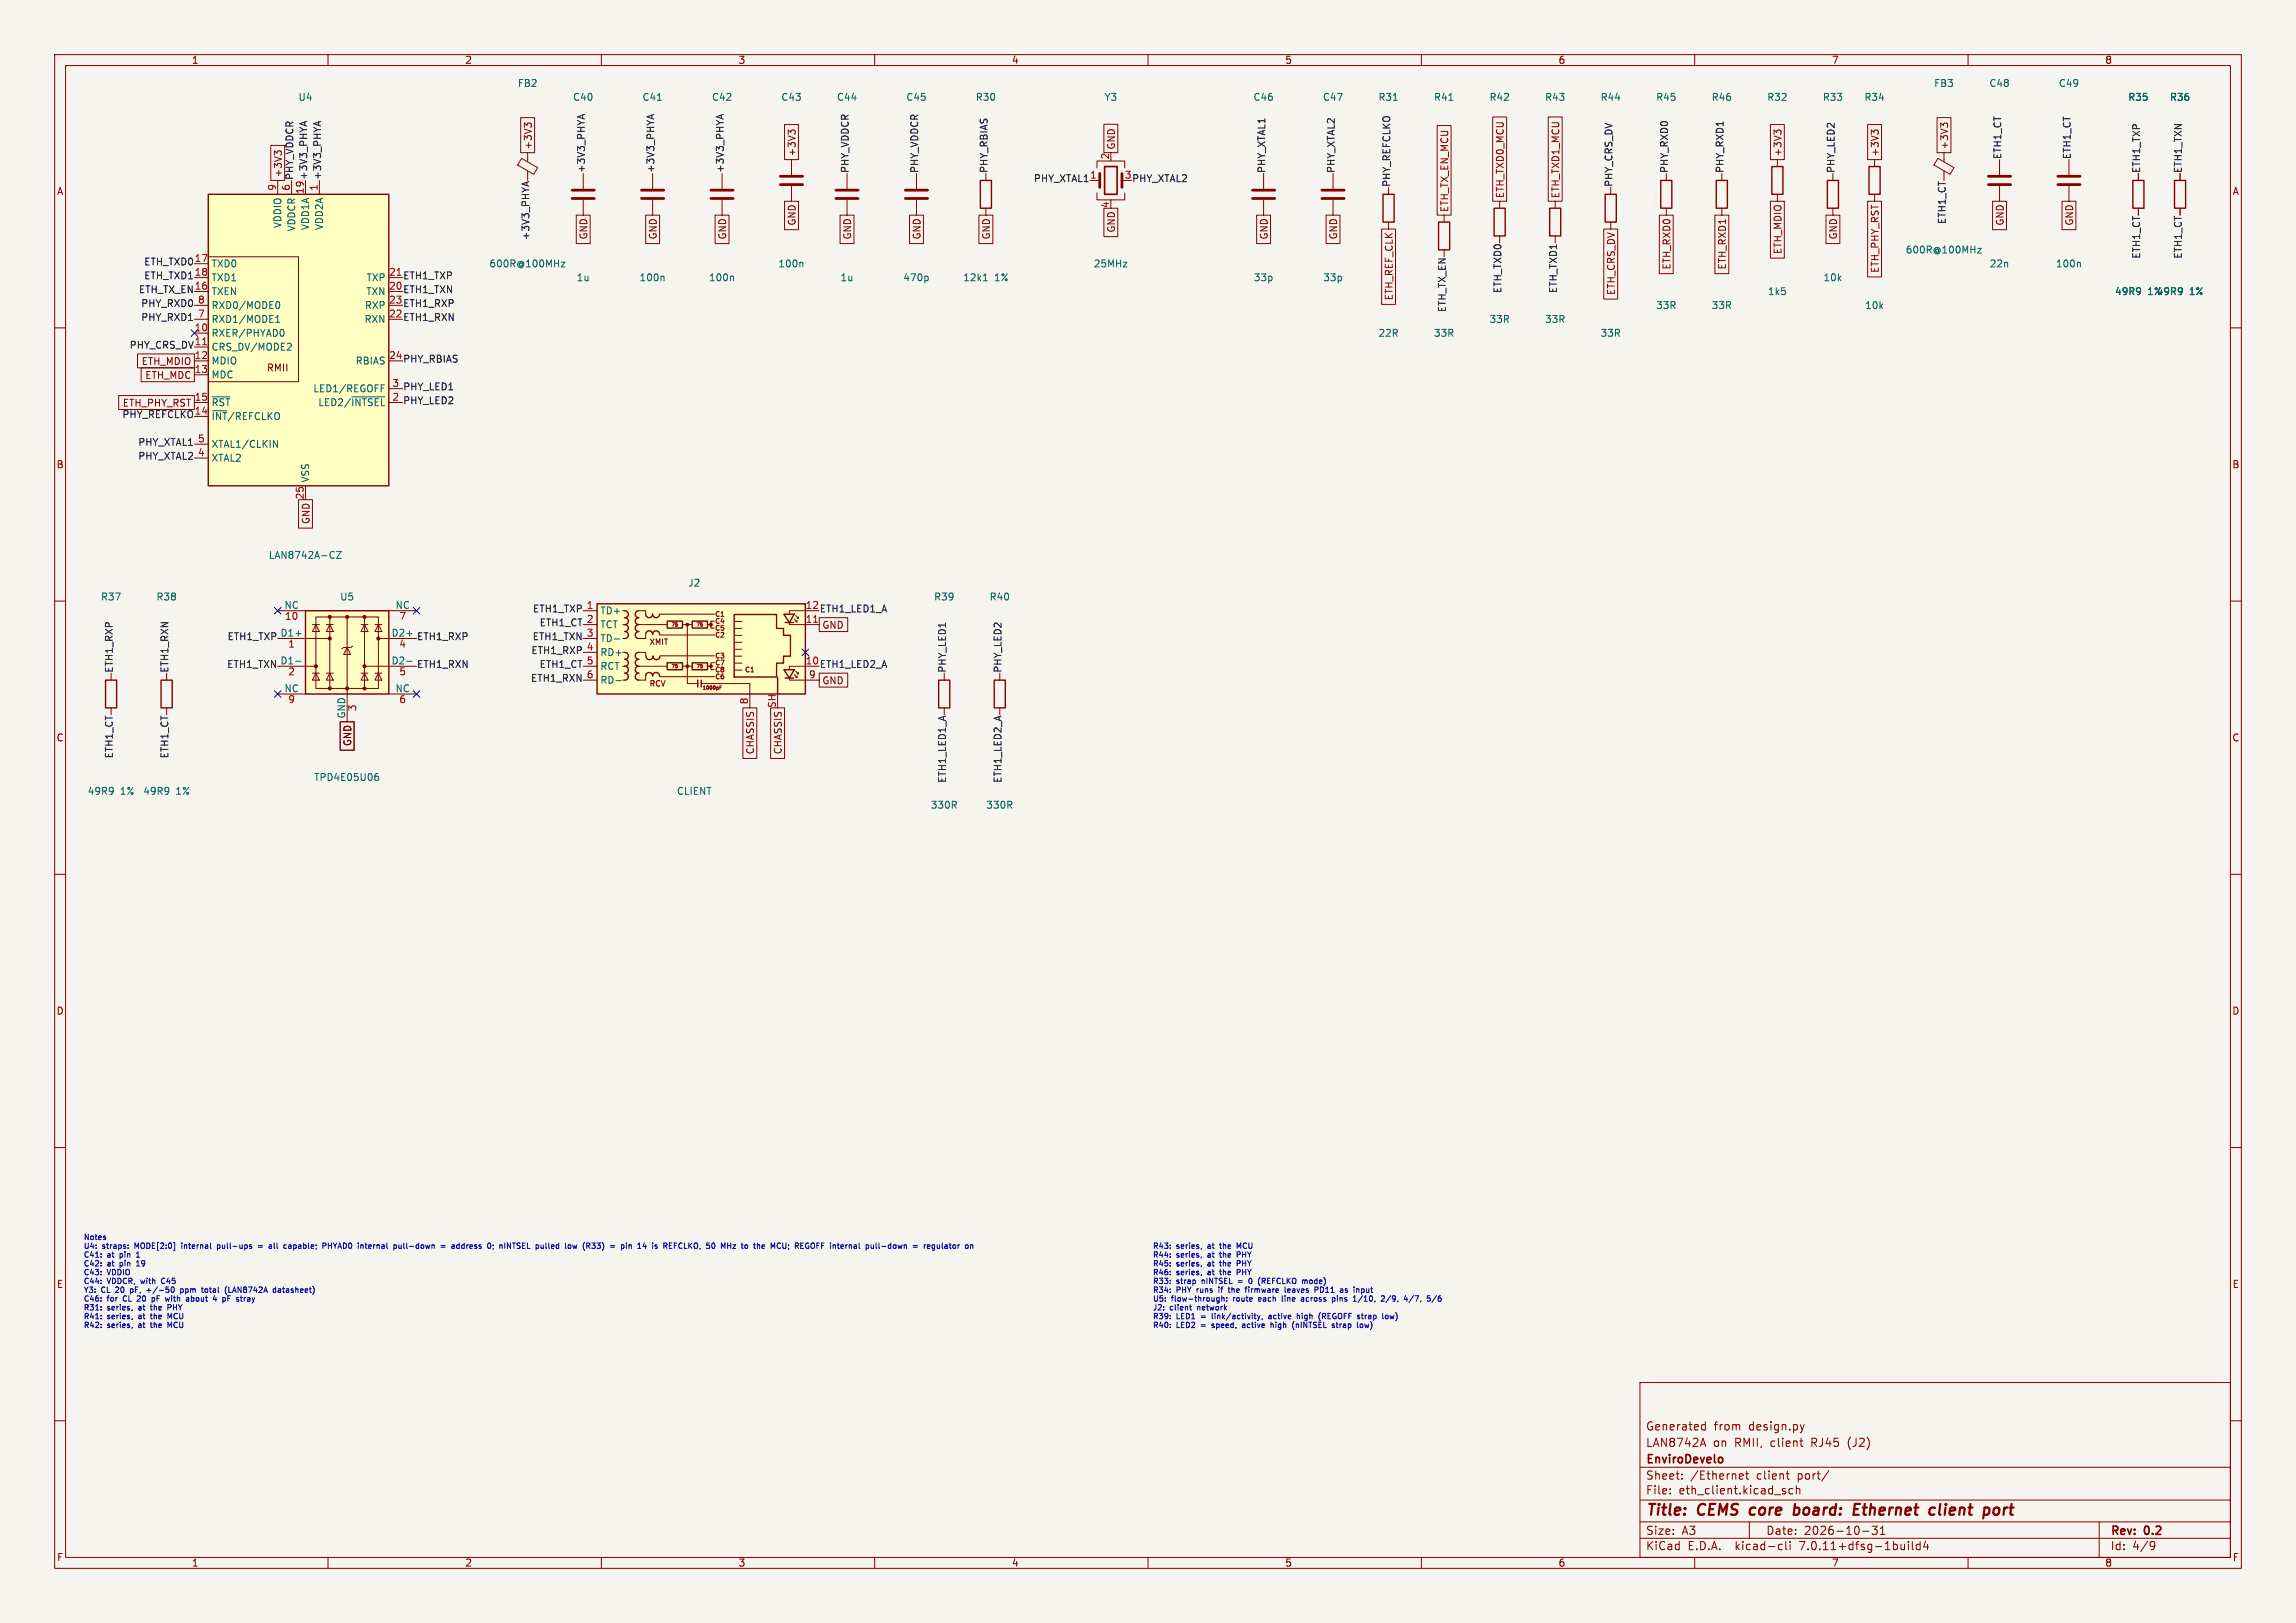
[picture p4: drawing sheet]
<svg xmlns="http://www.w3.org/2000/svg" width="420mm" height="297mm" viewBox="0 0 420 297" stroke-linecap="round" stroke-linejoin="round" font-family="sans-serif">
<defs><g id="words">
<g font-size="2.8" fill="#840000">
<text x="301" y="277.9">Title:</text>
<text x="310.6" y="277.9">CEMS</text>
<text x="321" y="277.9">core</text>
<text x="329.8" y="277.9">board:</text>
<text x="341.5" y="277.9">Ethernet</text>
<text x="356.2" y="277.9">client</text>
<text x="366.9" y="277.9">port</text>
</g>
<g font-size="2.1" fill="#840000">
<text x="301" y="262">Generated</text>
<text x="313.5" y="262">from</text>
<text x="319.9" y="262">design.py</text>
<text x="301" y="268.2">EnviroDevelo</text>
<text x="301" y="265">LAN8742A</text>
<text x="313.4" y="265">on</text>
<text x="317.4" y="265">RMII,</text>
<text x="324" y="265">client</text>
<text x="331.6" y="265">RJ45</text>
<text x="338.4" y="265">(J2)</text>
<text x="301" y="273.7">File:</text>
<text x="301" y="271">Sheet:</text>
<text x="307.1" y="273.7">eth_client.kicad_sch</text>
<text x="309.2" y="271">/Ethernet</text>
<text x="321.4" y="271">client</text>
<text x="329" y="271">port/</text>
<text x="301" y="281.1">Size:</text>
<text x="307.6" y="281.1">A3</text>
<text x="323" y="281.1">Date:</text>
<text x="330" y="281.1">2026-10-31</text>
<text x="386" y="281.3">Rev:</text>
<text x="392.4" y="281.3">0.2</text>
<text x="301" y="283.9">KiCad</text>
<text x="308.7" y="283.9">E.D.A.</text>
<text x="317.6" y="283.9">kicad-cli</text>
<text x="329.5" y="283.9">7.0.11+dfsg-1build4</text>
<text x="386" y="283.9">Id:</text>
<text x="390.1" y="283.9">4/9</text>
</g>
<g font-size="1.8" fill="#840000">
<text x="35" y="11.9">1</text>
<text x="85" y="11.9">2</text>
<text x="135" y="11.9">3</text>
<text x="185" y="11.9">4</text>
<text x="235" y="11.9">5</text>
<text x="285" y="11.9">6</text>
<text x="335" y="11.9">7</text>
<text x="385" y="11.9">8</text>
<text x="97.5" y="27.5" transform="rotate(-90 97.5 27.5)">+3V3</text>
<text x="145.7" y="28.7" transform="rotate(-90 145.7 28.7)">+3V3</text>
<text x="204.2" y="27.5" transform="rotate(-90 204.2 27.5)">GND</text>
<text x="326.1" y="28.7" transform="rotate(-90 326.1 28.7)">+3V3</text>
<text x="343.9" y="28.7" transform="rotate(-90 343.9 28.7)">+3V3</text>
<text x="356.6" y="27.5" transform="rotate(-90 356.6 27.5)">+3V3</text>
<text x="10.3" y="35.9">A</text>
<text x="408.3" y="35.9">A</text>
<text x="145.7" y="41.4" transform="rotate(-90 145.7 41.4)">GND</text>
<text x="265.1" y="38.9" transform="rotate(-90 265.1 38.9)">ETH_TX_EN_MCU</text>
<text x="275.3" y="36.4" transform="rotate(-90 275.3 36.4)">ETH_TXD0_MCU</text>
<text x="285.4" y="36.4" transform="rotate(-90 285.4 36.4)">ETH_TXD1_MCU</text>
<text x="366.7" y="41.4" transform="rotate(-90 366.7 41.4)">GND</text>
<text x="379.4" y="41.4" transform="rotate(-90 379.4 41.4)">GND</text>
<text x="107.6" y="43.9" transform="rotate(-90 107.6 43.9)">GND</text>
<text x="120.3" y="43.9" transform="rotate(-90 120.3 43.9)">GND</text>
<text x="133" y="43.9" transform="rotate(-90 133 43.9)">GND</text>
<text x="155.9" y="43.9" transform="rotate(-90 155.9 43.9)">GND</text>
<text x="168.6" y="43.9" transform="rotate(-90 168.6 43.9)">GND</text>
<text x="181.3" y="43.9" transform="rotate(-90 181.3 43.9)">GND</text>
<text x="204.2" y="42.6" transform="rotate(-90 204.2 42.6)">GND</text>
<text x="232.1" y="43.9" transform="rotate(-90 232.1 43.9)">GND</text>
<text x="244.8" y="43.9" transform="rotate(-90 244.8 43.9)">GND</text>
<text x="326.1" y="46.6" transform="rotate(-90 326.1 46.6)">ETH_MDIO</text>
<text x="336.2" y="43.9" transform="rotate(-90 336.2 43.9)">GND</text>
<text x="305.8" y="49.4" transform="rotate(-90 305.8 49.4)">ETH_RXD0</text>
<text x="315.9" y="49.4" transform="rotate(-90 315.9 49.4)">ETH_RXD1</text>
<text x="343.9" y="50" transform="rotate(-90 343.9 50)">ETH_PHY_RST</text>
<text x="255" y="55" transform="rotate(-90 255 55)">ETH_REF_CLK</text>
<text x="295.6" y="54.1" transform="rotate(-90 295.6 54.1)">ETH_CRS_DV</text>
<text x="25.8" y="67">ETH_MDIO</text>
<text x="26.5" y="69.5">ETH_MDC</text>
<text x="48.7" y="68.2">RMII</text>
<text x="10.3" y="85.9">B</text>
<text x="408.2" y="85.9">B</text>
<text x="56.8" y="96" transform="rotate(-90 56.8 96)">GND</text>
<text x="150.3" y="115.3">GND</text>
<text x="150.3" y="125.4">GND</text>
<text x="10.3" y="135.9">C</text>
<text x="64.5" y="136.6" transform="rotate(-90 64.5 136.6)">GND</text>
<text x="408.2" y="135.9">C</text>
<text x="138.1" y="138.1" transform="rotate(-90 138.1 138.1)">CHASSIS</text>
<text x="143.2" y="138.1" transform="rotate(-90 143.2 138.1)">CHASSIS</text>
<text x="10.3" y="185.9">D</text>
<text x="408.2" y="185.9">D</text>
<text x="10.3" y="235.9">E</text>
<text x="408.3" y="235.9">E</text>
<text x="10.3" y="285.9">F</text>
<text x="35" y="286.9">1</text>
<text x="85" y="286.9">2</text>
<text x="135" y="286.9">3</text>
<text x="185" y="286.9">4</text>
<text x="235" y="286.9">5</text>
<text x="285" y="286.9">6</text>
<text x="335" y="286.9">7</text>
<text x="385" y="286.9">8</text>
<text x="408.3" y="285.9">F</text>
</g>
<g font-size="1.8" fill="#006464">
<text x="94.6" y="16.1">FB2</text>
<text x="353.7" y="16.1">FB3</text>
<text x="363.8" y="16.1">C48</text>
<text x="376.5" y="16.1">C49</text>
<text x="54.5" y="18.6">U4</text>
<text x="104.7" y="18.6">C40</text>
<text x="117.4" y="18.6">C41</text>
<text x="130.1" y="18.6">C42</text>
<text x="142.8" y="18.6">C43</text>
<text x="153" y="18.6">C44</text>
<text x="165.7" y="18.6">C45</text>
<text x="178.4" y="18.6">R30</text>
<text x="201.9" y="18.6">Y3</text>
<text x="229.2" y="18.6">C46</text>
<text x="241.9" y="18.6">C47</text>
<text x="252.1" y="18.6">R31</text>
<text x="262.2" y="18.6">R41</text>
<text x="272.4" y="18.6">R42</text>
<text x="282.5" y="18.6">R43</text>
<text x="292.7" y="18.6">R44</text>
<text x="302.9" y="18.6">R45</text>
<text x="313" y="18.6">R46</text>
<text x="323.2" y="18.6">R32</text>
<text x="333.3" y="18.6">R33</text>
<text x="341" y="18.6">R34</text>
<text x="389.2" y="18.6">R35</text>
<text x="396.8" y="18.6">R36</text>
<text x="51.7" y="41.8" transform="rotate(-90 51.7 41.8)">VDDIO</text>
<text x="54.2" y="42.4" transform="rotate(-90 54.2 42.4)">VDDCR</text>
<text x="56.7" y="42.2" transform="rotate(-90 56.7 42.2)">VDD1A</text>
<text x="59.3" y="42.2" transform="rotate(-90 59.3 42.2)">VDD2A</text>
<text x="348.5" y="46.6">600R@100MHz</text>
<text x="38.6" y="49.1">TXD0</text>
<text x="38.6" y="51.7">TXD1</text>
<text x="67" y="51.7">TXP</text>
<text x="89.4" y="49.1">600R@100MHz</text>
<text x="105.4" y="51.7">1u</text>
<text x="116.9" y="51.7">100n</text>
<text x="129.6" y="51.7">100n</text>
<text x="142.3" y="49.1">100n</text>
<text x="153.7" y="51.7">1u</text>
<text x="165.1" y="51.7">470p</text>
<text x="176.1" y="51.7">12k1</text>
<text x="181.9" y="51.7">1%</text>
<text x="200" y="49.1">25MHz</text>
<text x="229.3" y="51.7">33p</text>
<text x="242" y="51.7">33p</text>
<text x="333.5" y="51.7">10k</text>
<text x="363.9" y="49.1">22n</text>
<text x="376" y="49.1">100n</text>
<text x="38.6" y="54.2">TXEN</text>
<text x="38.6" y="59.3">RXD1/MODE1</text>
<text x="38.6" y="56.7">RXD0/MODE0</text>
<text x="66.6" y="59.3">RXN</text>
<text x="66.7" y="56.7">RXP</text>
<text x="66.9" y="54.2">TXN</text>
<text x="272.4" y="59.3">33R</text>
<text x="282.5" y="59.3">33R</text>
<text x="302.9" y="56.7">33R</text>
<text x="313" y="56.7">33R</text>
<text x="323.3" y="54.2">1k5</text>
<text x="341.1" y="56.7">10k</text>
<text x="386.8" y="54.2">49R9</text>
<text x="392.9" y="54.2">1%</text>
<text x="394.4" y="54.2">49R9</text>
<text x="400.5" y="54.2">1%</text>
<text x="38.6" y="61.8">RXER/PHYAD0</text>
<text x="38.6" y="64.4">CRS_DV/MODE2</text>
<text x="252.1" y="61.8">22R</text>
<text x="262.2" y="61.8">33R</text>
<text x="292.7" y="61.8">33R</text>
<text x="38.6" y="66.9">MDIO</text>
<text x="38.6" y="69.4">MDC</text>
<text x="57.2" y="72">LED1/REGOFF</text>
<text x="65" y="66.9">RBIAS</text>
<text x="38.6" y="77.1">~{INT}/REFCLKO</text>
<text x="38.6" y="74.5">~{RST}</text>
<text x="58.1" y="74.5">LED2/~{INTSEL}</text>
<text x="38.6" y="82.1">XTAL1/CLKIN</text>
<text x="38.6" y="84.7">XTAL2</text>
<text x="56.7" y="88.4" transform="rotate(-90 56.7 88.4)">VSS</text>
<text x="49.1" y="102.5">LAN8742A-CZ</text>
<text x="125.8" y="107.5">J2</text>
<text x="18.4" y="110.1">R37</text>
<text x="28.5" y="110.1">R38</text>
<text x="51.9" y="111.5">NC</text>
<text x="62.1" y="110.1">U5</text>
<text x="72.3" y="111.5">NC</text>
<text x="109.7" y="112.6">TD+</text>
<text x="170.8" y="110.1">R39</text>
<text x="180.9" y="110.1">R40</text>
<text x="51.2" y="116.6">D1+</text>
<text x="71.5" y="116.6">D2+</text>
<text x="109.7" y="115.2">TCT</text>
<text x="109.7" y="117.7">TD-</text>
<text x="51.2" y="121.7">D1-</text>
<text x="71.5" y="121.7">D2-</text>
<text x="109.7" y="120.2">RD+</text>
<text x="109.7" y="122.8">RCT</text>
<text x="109.7" y="125.3">RD-</text>
<text x="51.9" y="126.7">NC</text>
<text x="63.2" y="131.6" transform="rotate(-90 63.2 131.6)">GND</text>
<text x="72.3" y="126.7">NC</text>
<text x="57.4" y="143.1">TPD4E05U06</text>
<text x="16" y="145.6">49R9</text>
<text x="22" y="145.6">1%</text>
<text x="26.1" y="145.6">49R9</text>
<text x="32.2" y="145.6">1%</text>
<text x="123.7" y="145.6">CLIENT</text>
<text x="170.2" y="148.2">330R</text>
<text x="180.3" y="148.2">330R</text>
</g>
<g font-size="1.8" fill="#a90000">
<text x="202.9" y="29.3" transform="rotate(-90 202.9 29.3)">2</text>
<text x="50.5" y="35" transform="rotate(-90 50.5 35)">9</text>
<text x="53.1" y="35" transform="rotate(-90 53.1 35)">6</text>
<text x="55.6" y="35.6" transform="rotate(-90 55.6 35.6)">19</text>
<text x="58.2" y="35" transform="rotate(-90 58.2 35)">1</text>
<text x="199.3" y="32.8">1</text>
<text x="205.7" y="32.8">3</text>
<text x="202.9" y="38.2" transform="rotate(-90 202.9 38.2)">4</text>
<text x="35.5" y="50.5">18</text>
<text x="71.1" y="53.1">20</text>
<text x="71.1" y="50.5">21</text>
<text x="36.1" y="58.2">7</text>
<text x="36.1" y="55.6">8</text>
<text x="71.1" y="58.2">22</text>
<text x="71.1" y="55.6">23</text>
<text x="35.5" y="60.7">10</text>
<text x="35.5" y="63.2">11</text>
<text x="35.5" y="65.8">12</text>
<text x="71.1" y="65.8">24</text>
<text x="35.5" y="68.3">13</text>
<text x="71.7" y="70.9">3</text>
<text x="35.5" y="73.4">15</text>
<text x="71.7" y="73.4">2</text>
<text x="36.1" y="83.6">4</text>
<text x="36.1" y="81">5</text>
<text x="55.6" y="91.5" transform="rotate(-90 55.6 91.5)">25</text>
<text x="52" y="113.7">10</text>
<text x="73" y="113.7">7</text>
<text x="107.2" y="111.5">1</text>
<text x="147.3" y="111.5">12</text>
<text x="52.6" y="118.8">1</text>
<text x="73" y="118.8">4</text>
<text x="107.2" y="114">2</text>
<text x="107.2" y="116.6">3</text>
<text x="107.2" y="119.1">4</text>
<text x="147.3" y="114">11</text>
<text x="52.6" y="123.9">2</text>
<text x="73" y="123.9">5</text>
<text x="107.2" y="121.7">5</text>
<text x="107.2" y="124.2">6</text>
<text x="147.3" y="121.7">10</text>
<text x="147.9" y="124.2">9</text>
<text x="52.6" y="129">9</text>
<text x="65.5" y="130.2" transform="rotate(-90 65.5 130.2)">3</text>
<text x="73" y="129">6</text>
<text x="136.9" y="129" transform="rotate(-90 136.9 129)">8</text>
<text x="142" y="129.6" transform="rotate(-90 142 129.6)">SH</text>
</g>
<g font-size="1.8" fill="#0f0f0f">
<text x="366.3" y="29.2" transform="rotate(-90 366.3 29.2)">ETH1_CT</text>
<text x="379" y="29.2" transform="rotate(-90 379 29.2)">ETH1_CT</text>
<text x="51.8" y="32.5" transform="rotate(-90 51.8 32.5)">+3V3</text>
<text x="53.9" y="33" transform="rotate(-90 53.9 33)">PHY_VDDCR</text>
<text x="56.4" y="33" transform="rotate(-90 56.4 33)">+3V3_PHYA</text>
<text x="58.9" y="33" transform="rotate(-90 58.9 33)">+3V3_PHYA</text>
<text x="107.2" y="31.8" transform="rotate(-90 107.2 31.8)">+3V3_PHYA</text>
<text x="119.9" y="31.8" transform="rotate(-90 119.9 31.8)">+3V3_PHYA</text>
<text x="132.6" y="31.8" transform="rotate(-90 132.6 31.8)">+3V3_PHYA</text>
<text x="155.5" y="31.8" transform="rotate(-90 155.5 31.8)">PHY_VDDCR</text>
<text x="168.2" y="31.8" transform="rotate(-90 168.2 31.8)">PHY_VDDCR</text>
<text x="180.9" y="31.8" transform="rotate(-90 180.9 31.8)">PHY_RBIAS</text>
<text x="189" y="33.5">PHY_XTAL1</text>
<text x="207" y="33.5">PHY_XTAL2</text>
<text x="231.7" y="31.8" transform="rotate(-90 231.7 31.8)">PHY_XTAL1</text>
<text x="244.4" y="31.8" transform="rotate(-90 244.4 31.8)">PHY_XTAL2</text>
<text x="254.5" y="34.3" transform="rotate(-90 254.5 34.3)">PHY_REFCLKO</text>
<text x="295.2" y="34.3" transform="rotate(-90 295.2 34.3)">PHY_CRS_DV</text>
<text x="305.3" y="31.8" transform="rotate(-90 305.3 31.8)">PHY_RXD0</text>
<text x="315.5" y="31.8" transform="rotate(-90 315.5 31.8)">PHY_RXD1</text>
<text x="335.8" y="31.8" transform="rotate(-90 335.8 31.8)">PHY_LED2</text>
<text x="391.7" y="31.8" transform="rotate(-90 391.7 31.8)">ETH1_TXP</text>
<text x="399.3" y="31.8" transform="rotate(-90 399.3 31.8)">ETH1_TXN</text>
<text x="356.1" y="41.1" transform="rotate(-90 356.1 41.1)">ETH1_CT</text>
<text x="97" y="44" transform="rotate(-90 97 44)">+3V3_PHYA</text>
<text x="391.7" y="47.4" transform="rotate(-90 391.7 47.4)">ETH1_CT</text>
<text x="399.3" y="47.4" transform="rotate(-90 399.3 47.4)">ETH1_CT</text>
<text x="25.3" y="53.9">ETH_TX_EN</text>
<text x="26.3" y="51.3">ETH_TXD1</text>
<text x="26.3" y="48.8">ETH_TXD0</text>
<text x="35.5" y="53.1">16</text>
<text x="35.5" y="48">17</text>
<text x="73.7" y="53.9">ETH1_TXN</text>
<text x="73.7" y="51.3">ETH1_TXP</text>
<text x="274.8" y="53.7" transform="rotate(-90 274.8 53.7)">ETH_TXD0</text>
<text x="285" y="53.7" transform="rotate(-90 285 53.7)">ETH_TXD1</text>
<text x="25.7" y="56.4">PHY_RXD0</text>
<text x="25.7" y="58.9">PHY_RXD1</text>
<text x="73.7" y="58.9">ETH1_RXN</text>
<text x="73.7" y="56.4">ETH1_RXP</text>
<text x="264.7" y="57.2" transform="rotate(-90 264.7 57.2)">ETH_TX_EN</text>
<text x="23.6" y="64">PHY_CRS_DV</text>
<text x="73.7" y="66.6">PHY_RBIAS</text>
<text x="73.7" y="71.6">PHY_LED1</text>
<text x="22.3" y="76.7">PHY_REFCLKO</text>
<text x="22.4" y="74.6">ETH_PHY_RST</text>
<text x="35.5" y="75.9">14</text>
<text x="73.7" y="74.2">PHY_LED2</text>
<text x="25.2" y="81.8">PHY_XTAL1</text>
<text x="25.2" y="84.3">PHY_XTAL2</text>
<text x="97.4" y="112.3">ETH1_TXP</text>
<text x="149.9" y="112.3">ETH1_LED1_A</text>
<text x="41.5" y="117.4">ETH1_TXP</text>
<text x="76.2" y="117.4">ETH1_RXP</text>
<text x="97.1" y="119.9">ETH1_RXP</text>
<text x="97.3" y="117.4">ETH1_TXN</text>
<text x="98.6" y="114.8">ETH1_CT</text>
<text x="20.8" y="123.2" transform="rotate(-90 20.8 123.2)">ETH1_RXP</text>
<text x="31" y="123.2" transform="rotate(-90 31 123.2)">ETH1_RXN</text>
<text x="41.5" y="122.4">ETH1_TXN</text>
<text x="76.2" y="122.4">ETH1_RXN</text>
<text x="97" y="125">ETH1_RXN</text>
<text x="98.6" y="122.4">ETH1_CT</text>
<text x="149.9" y="122.4">ETH1_LED2_A</text>
<text x="173.2" y="123.2" transform="rotate(-90 173.2 123.2)">PHY_LED1</text>
<text x="183.4" y="123.2" transform="rotate(-90 183.4 123.2)">PHY_LED2</text>
<text x="20.8" y="138.9" transform="rotate(-90 20.8 138.9)">ETH1_CT</text>
<text x="31" y="138.9" transform="rotate(-90 31 138.9)">ETH1_CT</text>
<text x="173.2" y="143.4" transform="rotate(-90 173.2 143.4)">ETH1_LED1_A</text>
<text x="183.4" y="143.4" transform="rotate(-90 183.4 143.4)">ETH1_LED2_A</text>
</g>
<g font-size="1.4" fill="#840000">
<text x="118.7" y="118.2">XMIT</text>
<text x="118.7" y="125.8">RCV</text>
</g>
<g font-size="1.4" fill="#0000c2">
<text x="15.2" y="227.3">Notes</text>
<text x="15.2" y="228.9">U4:</text>
<text x="15.2" y="230.5">C41:</text>
<text x="15.2" y="232.1">C42:</text>
<text x="15.2" y="233.7">C43:</text>
<text x="18.7" y="228.9">straps:</text>
<text x="19.6" y="230.5">at</text>
<text x="19.6" y="232.1">at</text>
<text x="19.6" y="233.7">VDDIO</text>
<text x="22.1" y="230.5">pin</text>
<text x="22.1" y="232.1">pin</text>
<text x="24.8" y="228.9">MODE[2:0]</text>
<text x="25.4" y="230.5">1</text>
<text x="25.4" y="232.1">19</text>
<text x="33.7" y="228.9">internal</text>
<text x="40.5" y="228.9">pull-ups</text>
<text x="48.2" y="228.9">=</text>
<text x="50.4" y="228.9">all</text>
<text x="53.4" y="228.9">capable;</text>
<text x="60.8" y="228.9">PHYAD0</text>
<text x="67.5" y="228.9">internal</text>
<text x="74.3" y="228.9">pull-down</text>
<text x="83.2" y="228.9">=</text>
<text x="85.4" y="228.9">address</text>
<text x="92.3" y="228.9">0;</text>
<text x="94.7" y="228.9">nINTSEL</text>
<text x="101.6" y="228.9">pulled</text>
<text x="107.2" y="228.9">low</text>
<text x="110.7" y="228.9">(R33)</text>
<text x="118.2" y="228.9">pin</text>
<text x="121.5" y="228.9">14</text>
<text x="124.5" y="228.9">is</text>
<text x="126.8" y="228.9">REFCLKO,</text>
<text x="134.9" y="228.9">50</text>
<text x="137.8" y="228.9">MHz</text>
<text x="141.8" y="228.9">to</text>
<text x="144.3" y="228.9">the</text>
<text x="147.7" y="228.9">MCU;</text>
<text x="152.3" y="228.9">REGOFF internal</text>
<text x="165.8" y="228.9">pull-down</text>
<text x="174.7" y="228.9">=</text>
<text x="176.9" y="228.9">regulator</text>
<text x="210.8" y="228.9">R43:</text>
<text x="210.8" y="230.5">R44:</text>
<text x="210.8" y="232.1">R45:</text>
<text x="210.8" y="233.7">R46:</text>
<text x="215.2" y="228.9">series,</text>
<text x="215.2" y="230.5">series,</text>
<text x="215.2" y="232.1">series,</text>
<text x="215.2" y="233.7">series,</text>
<text x="221.1" y="228.9">at</text>
<text x="221.1" y="230.5">at</text>
<text x="221.1" y="232.1">at</text>
<text x="221.1" y="233.7">at</text>
<text x="223.6" y="228.9">the</text>
<text x="223.6" y="230.5">the</text>
<text x="223.6" y="232.1">the</text>
<text x="223.6" y="233.7">the</text>
<text x="227" y="228.9">MCU</text>
<text x="227" y="230.5">PHY</text>
<text x="227" y="232.1">PHY</text>
<text x="227" y="233.7">PHY</text>
<text x="15.2" y="235.3">C44:</text>
<text x="15.2" y="236.9">Y3:</text>
<text x="15.2" y="238.5">C46:</text>
<text x="18.5" y="236.9">CL</text>
<text x="19.6" y="235.3">VDDCR,</text>
<text x="19.6" y="238.5">for</text>
<text x="21.4" y="236.9">20</text>
<text x="22.8" y="238.5">CL</text>
<text x="24.3" y="236.9">pF,</text>
<text x="25.6" y="238.5">20</text>
<text x="26" y="235.3">with</text>
<text x="27.6" y="236.9">+/-50</text>
<text x="28.5" y="238.5">pF</text>
<text x="30" y="235.3">C45</text>
<text x="31.3" y="238.5">with</text>
<text x="34" y="236.9">ppm</text>
<text x="35.3" y="238.5">about</text>
<text x="38.2" y="236.9">total</text>
<text x="40.5" y="238.5">4</text>
<text x="42.5" y="238.5">pF</text>
<text x="42.7" y="236.9">(LAN8742A</text>
<text x="45.3" y="238.5">stray</text>
<text x="51.7" y="236.9">datasheet)</text>
<text x="210.8" y="235.3">R33:</text>
<text x="210.8" y="236.9">R34:</text>
<text x="210.8" y="238.5">U5:</text>
<text x="214.3" y="238.5">flow-through:</text>
<text x="215.2" y="235.3">strap</text>
<text x="215.2" y="236.9">PHY</text>
<text x="219.1" y="236.9">runs</text>
<text x="220" y="235.3">nINTSEL</text>
<text x="223.4" y="236.9">if</text>
<text x="225.5" y="236.9">the</text>
<text x="225.8" y="238.5">route</text>
<text x="226.9" y="235.3">=</text>
<text x="228.8" y="236.9">firmware</text>
<text x="229.2" y="235.3">0</text>
<text x="230.7" y="238.5">each</text>
<text x="231.2" y="235.3">(REFCLKO</text>
<text x="235.2" y="238.5">line</text>
<text x="236.3" y="236.9">leaves</text>
<text x="239" y="238.5">across</text>
<text x="239.5" y="235.3">mode)</text>
<text x="242" y="236.9">PD11</text>
<text x="244.9" y="238.5">pins</text>
<text x="246.9" y="236.9">as</text>
<text x="249" y="238.5">1/10,</text>
<text x="249.7" y="236.9">input</text>
<text x="254.4" y="238.5">2/9,</text>
<text x="258.9" y="238.5">4/7,</text>
<text x="263.3" y="238.5">5/6</text>
<text x="15.2" y="240.1">R31:</text>
<text x="15.2" y="241.8">R41:</text>
<text x="15.2" y="243.4">R42:</text>
<text x="19.6" y="240.1">series,</text>
<text x="19.6" y="241.8">series,</text>
<text x="19.6" y="243.4">series,</text>
<text x="25.6" y="240.1">at</text>
<text x="25.6" y="241.8">at</text>
<text x="25.6" y="243.4">at</text>
<text x="28.1" y="240.1">the</text>
<text x="28.1" y="241.8">the</text>
<text x="28.1" y="243.4">the</text>
<text x="31.4" y="240.1">PHY</text>
<text x="31.4" y="241.8">MCU</text>
<text x="31.4" y="243.4">MCU</text>
<text x="210.8" y="240.1">J2:</text>
<text x="210.8" y="241.8">R39:</text>
<text x="210.8" y="243.4">R40:</text>
<text x="214" y="240.1">client</text>
<text x="215.2" y="241.8">LED1</text>
<text x="215.2" y="243.4">LED2</text>
<text x="219.2" y="240.1">network</text>
<text x="219.9" y="241.8">=</text>
<text x="219.9" y="243.4">=</text>
<text x="222.2" y="241.8">link/activity,</text>
<text x="222.2" y="243.4">speed,</text>
<text x="228" y="243.4">active</text>
<text x="232.8" y="241.8">active</text>
<text x="233.4" y="243.4">high</text>
<text x="237.6" y="243.4">(nINTSEL</text>
<text x="238.2" y="241.8">high</text>
<text x="242.5" y="241.8">(REGOFF</text>
<text x="245.2" y="243.4">strap</text>
<text x="249.8" y="241.8">strap</text>
<text x="250" y="243.4">low)</text>
<text x="254.6" y="241.8">low)</text>
</g>
<g font-size="1.2" fill="#840000">
<text x="130.8" y="113">C1</text>
<text x="130.8" y="116.8">C2</text>
<text x="130.8" y="114.3">C4</text>
<text x="130.8" y="115.5">C5</text>
<text x="130.8" y="120.6">C3</text>
<text x="130.8" y="124.4">C6</text>
<text x="130.8" y="121.9">C7</text>
<text x="130.8" y="123.2">C8</text>
<text x="136.2" y="123.2">C1</text>
</g>
<g font-size=".9" fill="#840000">
<text x="122.8" y="114.7">75</text>
<text x="127.4" y="114.7">75</text>
<text x="122.8" y="122.4">75</text>
<text x="127.4" y="122.4">75</text>
<text x="128.5" y="126.3">1000pF</text>
</g>
</g></defs>
<path d="M0 0h420v297h-420z" fill="#f5f4ef" stroke="#f5f4ef" stroke-width=".18"/>
<g fill="none" stroke="#840000" stroke-width=".18">
<path d="M10 10h400v277h-400zM12 12h396v273h-396zM60 10v2M110 10v2M160 10v2M210 10v2M260 10v2M310 10v2M360 10v2M49.5 26.6h2.6v6.4h-2.6zM50.7 28l-.5-.4v.8M50.7 27.8l.2-.2h.3l.3 .2"/>
<path d="M50.8 33v2.6M53.3 33v2.6M55.9 33v2.6M58.4 33v2.6M95.2 21.5h2.6v6.4h-2.6zM95.4 29l2.9 1.7-.7 1.2-2.9-1.7zM96.4 22.8l.2-.3h.3l.3 .3M96.4 22.9l-.5-.4v.8M96.5 27.9v1.7M96.5 31.3v1.7M105.4 39.4h2.6v5.2h-2.6zM106.7 31.8v2.7"/>
<path d="M106.7 36.6v2.8M118.1 39.4h2.6v5.2h-2.6zM119.4 31.8v2.7M119.4 36.6v2.8M130.8 39.4h2.6v5.2h-2.6zM132.1 31.8v2.7M132.1 36.6v2.8M143.5 36.8h2.6v5.2h-2.6zM143.5 22.8h2.6v6.4h-2.6zM144.7 24l.2-.2h.3l.3 .2M144.7 24.2l-.5-.4v.8M144.8 29.2v2.8"/>
<path d="M144.8 34v2.8M153.7 39.4h2.5v5.2h-2.5zM154.9 31.8v2.7M154.9 36.6v2.8M166.4 39.4h2.5v5.2h-2.5zM167.6 31.8v2.7M167.6 36.6v2.8M179.1 39.4h2.5v5.2h-2.5zM180.3 31.8v1.2M180.3 38.1v1.3M199.4 33h1.8M200.7 35.3v1.3h5v-1.3"/>
<path d="M200.7 30.7v-1.2h5v1.2M201.9 22.7h2.6v5.2h-2.6zM201.9 38.1h2.6v5.2h-2.6zM203.2 36.6v.2M229.9 39.4h2.5v5.2h-2.5zM231.1 31.8v2.7M231.1 36.6v2.8M242.6 39.4h2.5v5.2h-2.5zM243.8 31.8v2.7M243.8 36.6v2.8M254 34.3v1.3M262.9 23h2.5v16.4h-2.5z"/>
<path d="M264.2 39.4v1.2M273 21.4h2.6v15.4h-2.6zM274.3 36.8v1.3M283.2 21.4h2.5v15.4h-2.5zM284.5 36.8v1.3M294.6 34.3v1.3M303.5 39.4h2.6v10.7h-2.6zM304.8 31.8v1.2M304.8 38.1v1.3M313.7 39.4h2.5v10.7h-2.5zM315 31.8v1.2M315 38.1v1.3"/>
<path d="M323.8 36.8h2.6v10.4h-2.6zM323.8 22.8h2.6v6.4h-2.6zM325 24l.2-.2h.3l.3 .2M325 24.2l-.5-.4v.8M325.1 29.2v1.3M325.1 35.6v1.2M334 39.4h2.5v5.2h-2.5zM335.3 31.8v1.2M335.3 38.1v1.3M341.6 22.8h2.6v6.4h-2.6zM341.6 36.8h2.6v13.9h-2.6zM342.8 24.2l-.5-.4v.8"/>
<path d="M342.8 24l.2-.2h.3l.3 .2M342.9 29.2v1.3M342.9 35.6v1.2M354.3 21.5h2.6v6.4h-2.6zM354.5 29l2.9 1.7-.7 1.2-2.9-1.7zM355.5 22.9l-.5-.4v.8M355.5 22.8l.2-.3h.3l.3 .3M355.6 27.9v1.7M355.6 31.3v1.7M364.5 36.8h2.5v5.2h-2.5zM365.8 29.2v2.8M365.8 34v2.8"/>
<path d="M377.2 36.8h2.5v5.2h-2.5zM378.5 29.2v2.8M378.5 34v2.8M391.2 31.8v1.2M391.2 38.1v1.3M398.8 31.8v1.2M398.8 38.1v1.3M10 60h2M35.6 53.3h2.5M35.6 48.3h2.5M35.6 50.8h2.5M35.6 58.4h2.5"/>
<path d="M35.6 55.9h2.5M38.1 47h16.5v22.9h-16.5M71.1 53.3h2.6M71.1 50.8h2.6M71.1 58.4h2.6M71.1 55.9h2.6M252.7 41.9h2.6v13.8h-2.6zM254 40.6v1.3M264.2 45.7v1.3M274.3 43.2v1.3M284.5 43.2v1.3M293.4 41.9h2.5v12.8h-2.5z"/>
<path d="M294.6 40.6v1.3M408 60h2M21.7 72.4h13.9v2.5h-13.9zM25.2 64.8h10.4v2.5h-10.4zM25.8 67.3h9.8v2.6h-9.8zM35.6 61h2.5M35.6 63.5h2.5M35.6 66h2.5M35.6 68.6h2.5M35.6 76.2h2.5M35.6 73.7h2.5M71.1 66h2.6"/>
<path d="M71.1 73.7h2.6M71.1 71.1h2.6M35.6 83.8h2.5M35.6 81.3h2.5M54.6 91.4h2.6v5.2h-2.6zM55.9 88.9v2.5M10 110h2M50.8 116.8h9.5M50.8 111.8h5.1M57.1 114.3h1.3M57.8 112.9h11.4v13.1h-11.4zM57.8 114.3l.6 1.3h-1.3z"/>
<path d="M59.7 114.3h1.3M60.3 114.3l.7 1.3h-1.3zM60.3 112.9v13.1M63.5 118.5l.6 1.3h-1.2zM63.5 112.9v19.2M64.5 118.2l-.4 .3h-1.2l-.4 .2M66 114.3h1.3M66.7 114.3l.6 1.3h-1.3zM66.7 112.9v13.1M68.6 114.3h1.2M69.2 114.3l.6 1.3h-1.2zM69.2 116.8h7"/>
<path d="M71.1 111.8h5.1M106.7 116.8h2.5M106.7 114.3h2.5M106.7 111.8h2.5M106.7 119.4h2.5M113.9 116.8h.4M113.9 114.3h.4M113.9 111.8h.4M113.9 119.4h.4M116.8 119.4h1.3v.6M116.8 111.8h1.3v.6M116.8 114.3h5.2"/>
<path d="M118.1 116.2v.6h-1.3M120.6 116.2h10.1M120.6 112.4h10.1M124.8 114.3h1.8M125.7 114.3v10.8h1.9M129.5 114.3h.5M130.7 113.7h-.7v1.2h.7M134.4 118.8h1.3M134.4 117.5h1.3M134.4 116.3h1.3M134.4 115h1.3M134.4 113.7h1.3"/>
<path d="M144.4 113.8v.5h5.5M145.3 113.3l.5 .5h-.3M145.5 112.6l.5 .6h-.2M145.8 113.5v.3M146 112.9v.3M149.9 111.8h-5.5v.6M149.9 113h5.2v2.6h-5.2zM408 110h2M20.3 123.2v1.3M20.3 129.5v1.3M30.5 123.2v1.3M30.5 129.5v1.3"/>
<path d="M50.8 121.9h7M50.8 127h5.1M57.1 123.2h1.3M57.8 123.2l.6 1.3h-1.3zM59.7 123.2h1.3M60.3 123.2l.7 1.3h-1.3zM62.2 132.1h2.6v5.2h-2.6zM66 123.2h1.3M66.7 123.2l.6 1.3h-1.3zM66.7 121.9h9.5M68.6 123.2h1.2M69.2 123.2l.6 1.3h-1.2z"/>
<path d="M71.1 127h5.1M106.7 121.9h2.5M106.7 124.5h2.5M113.9 121.9h.4M113.9 124.5h.4M116.8 121.9h5.1M118.1 123.8v.7h-1.3M120.6 123.8h10.1M120.8 120h9.9M124.8 121.9h1.8M128.3 125.1h8.9v4.4M129.5 121.9h.5"/>
<path d="M130.7 121.3h-.7v1.3h.7M131.7 125.8h.2M131.7 125.5h.3M134.4 121.3h1.3M134.4 120.1h1.3M134.4 122.6h1.3M135.9 129.5h2.5v9.3h-2.5zM141 129.5h2.5v9.3h-2.5zM144.4 124v.5h5.5M145.3 123.4l.5 .6h-.3M145.5 122.8l.5 .5h-.2M145.8 123.7v.3"/>
<path d="M146 123.1v.2M149.9 121.9h-5.5v.7M149.9 123.2h5.2v2.5h-5.2zM172.7 123.2v1.3M172.7 129.5v1.3M182.9 123.2v1.3M182.9 129.5v1.3M10 160h2M408 160h2M10 210h2M408 210h2M10 260h2"/>
<path d="M300 253h108v32h-108zM408 260h2M300 278.5h108M300 274.5h108M300 268.5h108M305.5 273.2v.2M305.5 272.5v.1M307.7 270.5v.2M307.7 269.8v.1M311.2 264.3h.7M311.4 261.6h.5M311.4 260.8h.5"/>
<path d="M311.5 263.2l.5 1.5M311.9 260.2v1.5M318.4 269.7l.4 .1 .1 .2-.7 .2M318.8 270.6l-.4 .1M319.3 269.7h.6M319.5 269.2v1.3l.4 .2M320 278.5v3M326.4 272.9l.3 .2-.3 .3M326.4 272.4l.2 .1M326.7 269.7h.6M326.9 269.2v1.3l.4 .2M327.9 272.5l-.4-.1-.3 .3v.4l.2 .2h.5"/>
<path d="M328.6 272.5l.2-.1 .4 .1v.9M328.6 271.9v1.5M329.2 263.7h.6M329.3 260.7l.4 1M329.5 264.6l.3 .1M329.7 261.7l-.2 .3M330 260.7l-.3 1M334.5 269.1l-1.3 1.9M342.4 279.3h1l-.5 .6 .4 .1v.6l-.2 .2h-.4l-.3-.2M343.9 279.7l.5-.4v1.5M384 278.5v6.5M60 285v2"/>
<path d="M110 285v2M160 285v2M210 285v2M260 285v2M300 281.5h108M310 285v2M325.6 282.6l.4 .1M326 283.5l-.4 .1M326.7 282.1v1.3l.2 .2M327.4 282.1v.1M327.4 282.6v1M340.7 280.2h1.2"/>
<path d="M343.9 280.8h.9M349.1 282.1v.1M349.1 282.6v1M349.8 282.1v1.3l.2 .2M351.2 282.7l-.4-.1-.3 .3v.4l.2 .2h.5M351.2 282.1v1.5M352.2 282l-.3 1.1h.9M352.6 282.6v1M360 285v2M393.6 282.1l.5 .1a.99 .99 0 0 1-.4 1.4h-.3M394.2 282.7l-.3 .3h-.3"/>
</g>
<path d="M320.2 276.1l-.1 .7 .3 .4M328.3 276l.2-.1 .5 .1M328.3 275.2l-.2 2M329 277a.66 .66 0 0 1-.9 .1M339 277.2h1M339.2 276.2h.6M339.3 275.2h1M340.7 275.9h.8M354.9 275.2l-.2 1.7 .3 .3M364.7 276.3a.55 .55 0 0 1 .5-.4 .55 .55 0 0 1 .5 .4v.5a.57 .57 0 0 1-1 .2" fill="none" stroke="#840000" stroke-width=".4"/>
<path d="M202.1 30.5h2.2v5.1h-2.2zM315 266.8l.1 .2v.4l-.1 .2" fill="none" stroke="#840000" stroke-width=".3"/>
<g fill="none" stroke="#840000" stroke-width=".25">
<path d="M38.1 35.6h33v53.3h-33zM179.3 33h2.1v5.1h-2.1zM253 35.6h2v5h-2zM273.3 38.1h2v5.1h-2zM283.5 38.1h2v5.1h-2zM293.6 35.6h2.1v5h-2.1zM303.8 33h2v5.1h-2zM313.9 33h2.1v5.1h-2.1zM324.1 30.5h2v5.1h-2zM334.3 33h2v5.1h-2zM341.9 30.5h2v5.1h-2zM390.1 33h2.1v5.1h-2.1z"/>
<path d="M397.8 33h2v5.1h-2zM263.1 40.6h2.1v5.1h-2.1zM55.9 111.8h15.2v15.2h-15.2zM109.2 110.5h38.1v16.5h-38.1zM114.3 119.4a.64 .64 0 0 1 .6 .6 .64 .64 0 0 1-.6 .7 .64 .64 0 0 1 .6 .6 .64 .64 0 0 1-.6 .6 .64 .64 0 0 1 .6 .7 .64 .64 0 0 1-.6 .6 .64 .64 0 0 1 .6 .6 .64 .64 0 0 1-.6 .7M114.3 111.8a.64 .64 0 0 1 .6 .6 .64 .64 0 0 1-.6 .6M114.3 113a.64 .64 0 0 1 .6 .7 .64 .64 0 0 1-.6 .6 .64 .64 0 0 1 .6 .6 .64 .64 0 0 1-.6 .7 .64 .64 0 0 1 .6 .6 .64 .64 0 0 1-.6 .6M116.8 119.4a.64 .64 0 0 0-.6 .6 .64 .64 0 0 0 .6 .7 .64 .64 0 0 0-.6 .6 .64 .64 0 0 0 .6 .6 .64 .64 0 0 0-.6 .7 .64 .64 0 0 0 .6 .6 .64 .64 0 0 0-.6 .6 .64 .64 0 0 0 .6 .7M116.8 111.8a.64 .64 0 0 0-.6 .6 .64 .64 0 0 0 .6 .6 .64 .64 0 0 0-.6 .7 .64 .64 0 0 0 .6 .6 .64 .64 0 0 0-.6 .6 .64 .64 0 0 0 .6 .7 .64 .64 0 0 0-.6 .6 .64 .64 0 0 0 .6 .6M120.6 112.4a.64 .64 0 0 1-.6 .6 .64 .64 0 0 1-.6-.6 .64 .64 0 0 1-.7 .6 .64 .64 0 0 1-.6-.6M120.6 116.1a.64 .64 0 0 0-.6-.7 .64 .64 0 0 0-.6 .7 .64 .64 0 0 0-.7-.7 .64 .64 0 0 0-.6 .7M122 113.7h2.8v1.2h-2.8z"/>
<path d="M126.6 113.7h2.8v1.2h-2.8zM134.3 112.5h7.7v2.5h1.3v1.3h1.3v3.8h-1.3v1.2h-1.3v2.6h-7.7zM143.4 112.4h1.9l-.9 1.5zM143.6 113.9h1.6M19.3 124.5h2v5h-2zM29.5 124.5h2v5h-2zM120.6 123.7a.64 .64 0 0 0-.6-.6 .64 .64 0 0 0-.6 .6 .64 .64 0 0 0-.7-.6 .64 .64 0 0 0-.6 .6M120.7 120.1a.64 .64 0 0 1-.6 .6 .64 .64 0 0 1-.7-.6 .64 .64 0 0 1-.6 .6 .64 .64 0 0 1-.6-.6M122 121.3h2.8v1.3h-2.8zM126.6 121.3h2.8v1.3h-2.8zM127.6 124.5v1.2M128.3 124.5v1.2"/>
<path d="M142.2 124v3M143.4 122.6h1.9l-.9 1.5zM143.6 124.1h1.6M171.7 124.5h2v5h-2zM181.9 124.5h2v5h-2z"/>
</g>
<g fill="none" stroke="#006464" stroke-width=".18">
<path d="M120.3 18.4h.7M254.9 18.4h.7M265 18.4h.8M50.4 59h.8M50.4 58.1l.4-.4v1.3M50.6 55.3l.1-.1a.68 .68 0 0 1 .5 .6 .68 .68 0 0 1-.5 .7l-.1-.1M102.7 48h.6l-.6 .8h.6M121.3 50.5l.2 .2v.7M134 50.5l.2 .2v.7M146.7 48l.2 .2v.6M169.5 50.5l.3 .3v.3l-.3 .3M179.9 51.4h.7"/>
<path d="M180.1 50.3l.1-.2v1.3M361.7 45.5h.7l-.7 .8h.7M380.4 48l.1 .2v.6M38.8 72.6h3.2M51.5 60.3a.68 .68 0 0 1 .5 .6 .68 .68 0 0 1-.5 .6M53 62.8l.3 .3-.1 .3-.7 .7h.8M64.3 72.6h6.1M69.7 71h.4M69.7 70.4h.6M50 80.6l.7 1.3v-1.3M54.1 115.9h1M61.6 100.9h.8l-.8 1.3h.8"/>
<path d="M74.4 115.9h1M112.4 116.9h.9M54.1 121h1M74.4 121h1M112.7 124.6h.9M68.8 142l.4 .1 .1 .2-.1 .4-.4 .1M69.2 141.5l-.4 .1"/>
</g>
<g fill="none" stroke="#840000" stroke-width=".51">
<path d="M104.6 36.3h4.1M104.6 34.8h4.1M117.3 36.3h4.1M117.3 34.8h4.1M130 36.3h4.1M130 34.8h4.1M142.7 33.8h4.1M142.7 32.3h4.1M152.9 36.3h4.1M152.9 34.8h4.1M165.6 36.3h4.1M165.6 34.8h4.1"/>
<path d="M201.2 31.8v2.5M205.2 31.8v2.5M229.1 36.3h4.1M229.1 34.8h4.1M241.8 36.3h4.1M241.8 34.8h4.1M363.7 33.8h4.1M363.7 32.3h4.1M376.4 33.8h4.1M376.4 32.3h4.1"/>
</g>
<g fill="#ffffc2" stroke="#ffffc2" stroke-width=".18">
<path d="M38.1 35.6h33v53.3h-33z"/>
<path d="M55.9 111.8h15.2v15.2h-15.2z"/>
<path d="M109.2 110.5h38.1v16.5h-38.1z"/>
</g>
<path d="M72.6 50.4h.8M37.1 63.1h.7M148.8 113.9h.8" fill="none" stroke="#a90000" stroke-width=".18"/>
<g fill="#840000" stroke="#840000" stroke-width=".18">
<circle cx="57.8" cy="121.9" r=".28"/>
<circle cx="60.3" cy="126" r=".28"/>
<circle cx="60.3" cy="116.8" r=".28"/>
<circle cx="60.3" cy="112.9" r=".28"/>
<circle cx="63.5" cy="126" r=".28"/>
<circle cx="63.5" cy="112.9" r=".28"/>
<circle cx="66.7" cy="126" r=".28"/>
<circle cx="66.7" cy="121.9" r=".28"/>
<circle cx="66.7" cy="112.9" r=".28"/>
<circle cx="69.2" cy="116.8" r=".28"/>
<circle cx="125.7" cy="121.9" r=".25"/>
<circle cx="125.7" cy="114.3" r=".25"/>
<circle cx="130" cy="121.9" r=".25"/>
<circle cx="130" cy="114.3" r=".25"/>
</g>
<path d="M55.7 22.3v.6M56.1 22.2l-1.3 .4M58.3 22.3v.6M58.7 22.2l-1.3 .4M96.4 33.4v.6M96.8 33.2l-1.3 .5M106.5 21.1v.6M106.9 20.9l-1.3 .5M119.2 21.1v.6M119.6 20.9l-1.3 .5M131.9 21.1v.6M132.3 20.9l-1.3 .5" fill="none" stroke="#0f0f0f" stroke-width=".18"/>
<g fill="none" stroke="#0000c2" stroke-width=".18">
<path d="M19.3 226.6v.2M23.4 228.4v.1M23.4 227.8v.1M23.9 235.8v1M23.9 236.5h.1M24.2 239.7l-.1 .2M25 230.1h.5M25 231.7h.5M25.1 230.8l-.1 .2M25.6 237.5l-.5 .6h.6M26.9 236.1h.7M27.5 239.1h.4"/>
<path d="M27.8 238.1h.3M27.8 237.5v1M28.1 237.5h-.3M29.6 234l-.1 .3 .1 .5M30.7 239.3h.4M31 237.5l-.2 .6-.2-.5-.2 .5M31.1 238.7h-.4v1M31.3 235.7v.4l.2 .4 .3-.2v-.6M33.1 235.9l.2-.1 .2 .2-.1 .5h-.3M33.1 235.8v1M33.2 227.5v.1M33.2 227.8v.7"/>
<path d="M34.1 238.1h.4M34.5 237.6v.5M34.5 237.7l-.4 .1M36.8 235.8h.4M37 235.5v.9M37.1 236.5h.1M37.8 235.8l-.3 .2v.4l.3 .1M39 237.8h.6M39.5 237.5v.6M39.8 227.8v1M39.8 228.4l.3 .1M40.1 227.8h-.3"/>
<path d="M41.5 235.4a1.15 1.15 0 0 0 0 1.5M41.7 237.6h.3M41.7 237.1h.4M41.9 235.5v1h.4M44.7 237.5v.6M45.8 227.8h.2M45.8 228.1l.2 .1 .1 .1-.4 .2M47.2 227.9h.8M47.2 228.2h.8M49.2 227.8h.4l.1 .7M49.7 228.4l-.4 .1M49.7 228l-.4 .1"/>
<path d="M50.1 235.8l.3 .1M50.4 236.5h-.3M50.4 235.5v1M50.9 235.9h.4M51.3 236.1l-.4 .2 .1 .2h.3M52.1 227.8h.3M52.4 228.4l-.3 .1M53.1 227.8h-.3M53.2 228.1l-.4 .1v.2l.4 .1M57.2 235.4l.1 .2M59.1 228l.4-.1 .1-.3-.5-.1v1M60.1 227.9h.5"/>
<path d="M60.1 227.5v1M66.8 227.8h.3M66.9 227.5v.8l.2 .2M72.4 227.8l.1 .2-.1 .4M73 227.8v.6h.4M73.4 227.8v.7M73.9 227.5v.9M80.7 227.9h.7M80.7 228.2h.7M82.7 227.8h.3l.1 .1M82.8 228.1l-.2 .1 .2 .3M84 227.8l-.4 .1"/>
<path d="M84 227.5v1M84.9 227.8h-.3l-.2 .2 .1 .4h.4M84.9 227.5v1M91.4 227.8v.7M91.8 227.8l-.4 .1M93.7 227.5h.6M94 227.5v1M101.2 227.8l-.3 .1v.5l.3 .1M101.3 228l-.4 .1M107 227.3a1.16 1.16 0 0 0-.1 1.5M109.2 227.5h.6l-.3 .3M109.8 227.9v.5"/>
<path d="M110.2 227.3l.1 .3M110.3 228.6l-.1 .2M114.6 227.5v.1M115.1 227.9l.3-.1 .1 .7M115.1 227.8v.7M116.7 228.5h.5M116.7 227.7l.3-.2v1M117.9 227.4l-.3 .7h.6M123.3 227.9h.4M123.3 227.5h.5M126 227.5v1M126.2 227.9l.4 .6"/>
<path d="M126.6 227.5l-.6 .5M134.1 227.8h.5l-.5 .7h.5M141.1 227.5l.3 .7M143.8 227.5v.8l-.4 .2M146.5 228.5h.5M146.5 227.9h.3M146.5 227.5h.5M151.9 227.5v.1M151.9 227.8v.7M164.2 227.8l.2 .7 .2-.5 .2 .5 .2-.7M165.4 227.8v.7M165.4 227.8v.1"/>
<path d="M172.3 227.5v.8l.2 .2M172.9 227.8h.3l.1 .7M173.3 228l-.5 .2 .2 .3 .3-.1M173.6 227.8h.4M173.8 227.5v.8l.2 .2M174.3 227.9l.2-.1 .3 .1M175.2 227.8v.7M175.5 227.8l-.2 .1M217.7 239.6l.3 .1M219.8 228.4l-.1 .2M219.8 230l-.1 .2M219.8 231.6l-.1 .2"/>
<path d="M219.8 233.2l-.1 .2M222.7 237.5h.3M223 235.8v.7M223 238.1h-.3M223 237.5v.8l-.3 .2M223.1 227.8h.3M223.1 229.4h.3M223.1 231h.3M223.1 232.6h.3M223.5 237.5h.4v.6M223.5 237.1v1M224.4 238v.1"/>
<path d="M224.4 237.5v.1M224.6 235.8h.4M224.8 235.5v.9l.2 .1M226.3 229.6h.4M226.3 231.2h.4M226.3 232.8h.4M226.5 234.4h.8M226.5 234.7h.8M226.6 228.2l-.3-.7v1M226.7 229.1h-.4v1M226.7 230.7h-.4v1M226.7 232.3h-.4v1"/>
<path d="M227.7 235.8h.4M227.9 235.6v.9M228.5 234.1v.6l.3 .2M230.3 235.1l.2 .2M230.3 237.5l-.1 .1v.4l.1 .1M230.5 233.8l-.2 .1M230.7 237.7l-.5 .1M234.5 237.1v.9l.2 .1M235.1 235.5v.9l.1 .1M235.5 236l.1 .5h.4M236 236.1l-.5 .1M238.1 237.5h.3l.1 .6"/>
<path d="M238.5 237.7l-.5 .2 .2 .2h.3M238.5 234.2l.2 .2M238.7 234.4v.5M239.1 234.3l-.3-.1-.1 .2M241.5 235.5v1h.3M242.2 233.8l.1 .1M243.7 237.5h.3l.2 .1-.1 .5h-.4M243.7 237.5v1M246.4 235.9l-.2-.1-.1 .2 .4 .3M246.5 236.4l-.2 .1h-.2M247.5 238.1h.6M247.7 235.5v.1"/>
<path d="M249.1 236.5h.2M249.1 235.8v1M249.3 237.1l-.9 1.3M249.3 235.8l-.2 .1M253.1 237.1l.2 .2-.1 .2-.6 .6h.7M254.4 237.1l-.9 1.3M256.9 237.8h.6M257.3 237.5v.6M258.6 237.1l-.9 1.3M261.1 237.1h.5M261.5 237.5l.1 .2-.1 .4M262.8 237.1l-.9 1.3"/>
<path d="M24.2 241.3l-.1 .2M24.2 242.9l-.1 .2M27.5 240.7h.4M27.5 242.3h.4M31.1 241.1l-.4-.8v1M31.1 242.7l-.4-.8v1M221.7 242.9h.1M221.7 240.3l.1 1M221.7 242.3v.3M227.6 242.6l-.3 .1v.2h.3M229.4 240.7h.4M229.6 241.3h.2"/>
<path d="M230 240.7l.3 .6M230.3 241.3l-.3 .4M230.5 240.7l-.2 .6M230.9 241.3l-.1 .2M232.4 240.7h-.3M232.4 241l-.3 .1v.2h.3M232.5 242.4l.4-.1v.6M232.5 241.9v1M236.4 242.7l.3 .6M236.5 242.2l-.1 .3M237.1 242.3v.6M237.3 240.8l.4-.1v.6"/>
<path d="M237.3 240.3v1M237.4 242.3l-.3 .1M241.3 241.1l.2 .6M241.5 240.2l-.2 .7M241.9 240.9h.4M242.3 240.3h-.4v1M244.5 241.9v.9l.3 .1M249 240.7h.4M249.1 242.3l.2 .2-.1 .4h-.3l-.1-.4M249.2 241.2l.2 .1M253.5 240.7h.2l.2 .2v.2l-.2 .2-.3-.2zM255.3 240.2l.1 .2"/>
</g>
<path d="M35 60.4l1.2 1.2M36.2 60.4l-1.2 1.2M50.2 111.2l1.2 1.2M51.4 111.2l-1.2 1.2M75.6 111.2l1.2 1.2M76.8 111.2l-1.2 1.2M146.7 118.8l1.2 1.2M147.9 118.8l-1.2 1.2M50.2 126.4l1.2 1.2M51.4 126.4l-1.2 1.2M75.6 126.4l1.2 1.2M76.8 126.4l-1.2 1.2" fill="none" stroke="#000084" stroke-width=".18"/>
<use href="#words"/>
</svg>
